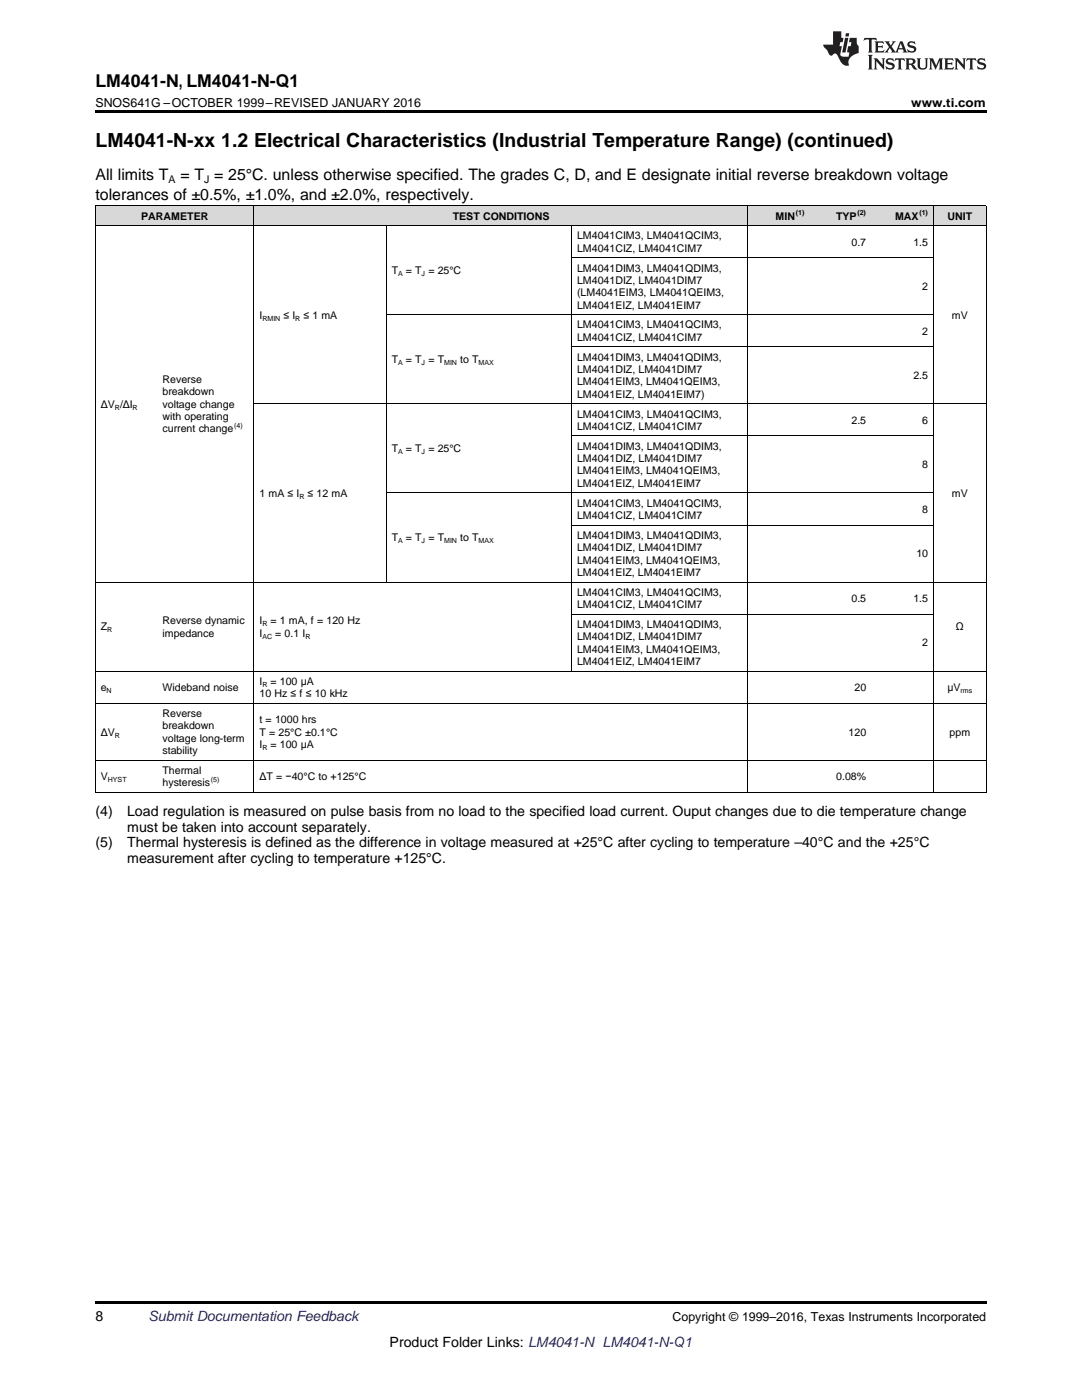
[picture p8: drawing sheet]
<svg xmlns="http://www.w3.org/2000/svg" width="216mm" height="279mm" viewBox="0 0 216 279" stroke-linecap="round" stroke-linejoin="round" font-family="sans-serif">
<defs><g id="words">
<text font-size="3.9" x="19" y="29.3">LM4041-N-xx 1.2 Electrical Characteristics (Industrial Temperature Range) (continued)</text>
<text font-size="3.5" x="19" y="17.3">LM4041-N, LM4041-N-Q1</text>
<g font-size="3.2">
<text x="19" y="36">All limits T</text>
<text x="36" y="36">= T = 25°C. unless otherwise specified. The grades C, D, and E designate initial reverse breakdown voltage</text>
<text x="19" y="39.9">tolerances of ±0.5%, ±1.0%, and ±2.0%, respectively.</text>
</g>
<g font-size="2.8">
<text x="19" y="162.8">(4)</text>
<text x="25.4" y="162.8">Load regulation is measured on pulse basis from no load to the specified load current. Ouput changes due to die temperature change</text>
<text x="25.4" y="165.9">must be taken into account separately.</text>
<text x="19" y="169.1">(5)</text>
<text x="25.4" y="169.1">Thermal hysteresis is defined as the difference in voltage measured at +25°C after cycling to temperature –40°C and the +25°C</text>
<text x="25.4" y="172.3">measurement after cycling to temperature +125°C.</text>
<text x="19" y="263.6">8</text>
<text x="77.8" y="268.9">Product Folder Links: LM4041-N LM4041-N-Q1</text>
</g>
<text font-size="2.8" fill="#0000c8" x="29.6" y="263.6">Submit Documentation Feedback</text>
<g font-size="2.5">
<text x="19" y="21.4">SNOS641G –OCTOBER 1999–REVISED JANUARY 2016</text>
<text x="181.8" y="21.4">www.ti.com</text>
<text x="134.2" y="263.6">Copyright © 1999–2016, Texas Instruments Incorporated</text>
</g>
<g font-size="2.1">
<text x="33.6" y="36.6">A</text>
<text x="40.7" y="36.6">J</text>
<text x="28.2" y="43.8">PARAMETER</text>
<text x="90.3" y="43.8">TEST CONDITIONS</text>
<text x="115.1" y="47.8">LM4041CIM3, LM4041QCIM3,</text>
<text x="154.8" y="43.8">MIN</text>
<text x="166.8" y="43.8">TYP</text>
<text x="178.6" y="43.8">MAX</text>
<text x="189.1" y="43.8">UNIT</text>
<text x="115.1" y="50.2">LM4041CIZ, LM4041CIM7</text>
<text x="169.9" y="49">0.7</text>
<text x="182.2" y="49">1.5</text>
<text x="78.2" y="54.7">T</text>
<text x="81" y="54.7">= T = 25°C</text>
<text x="115.1" y="54.2">LM4041DIM3, LM4041QDIM3,</text>
<text x="115.1" y="56.7">LM4041DIZ, LM4041DIM7</text>
<text x="115.1" y="59.1">(LM4041EIM3, LM4041QEIM3,</text>
<text x="184" y="57.9">2</text>
<text x="51.8" y="63.6">I</text>
<text x="56.6" y="63.6">≤ I</text>
<text x="60.5" y="63.6">≤ 1 mA</text>
<text x="115.1" y="61.6">LM4041EIZ, LM4041EIM7</text>
<text x="115.1" y="65.5">LM4041CIM3, LM4041QCIM3,</text>
<text x="189.9" y="63.6">mV</text>
<text x="115.1" y="68">LM4041CIZ, LM4041CIM7</text>
<text x="115.1" y="72">LM4041DIM3, LM4041QDIM3,</text>
<text x="184" y="66.8">2</text>
<text x="32.4" y="76.4">Reverse</text>
<text x="78.2" y="72.5">T</text>
<text x="81" y="72.5">= T = T</text>
<text x="91.8" y="72.5">to T</text>
<text x="115.1" y="74.4">LM4041DIZ, LM4041DIM7</text>
<text x="115.1" y="76.9">LM4041EIM3, LM4041QEIM3,</text>
<text x="182.2" y="75.7">2.5</text>
<text x="20.1" y="81.4">ΔV /ΔI</text>
<text x="32.4" y="78.9">breakdown</text>
<text x="32.4" y="81.4">voltage change</text>
<text x="32.4" y="83.8">with operating</text>
<text x="115.1" y="79.4">LM4041EIZ, LM4041EIM7)</text>
<text x="115.1" y="83.3">LM4041CIM3, LM4041QCIM3,</text>
<text x="32.4" y="86.3">current change</text>
<text x="115.1" y="85.8">LM4041CIZ, LM4041CIM7</text>
<text x="115.1" y="89.7">LM4041DIM3, LM4041QDIM3,</text>
<text x="169.9" y="84.6">2.5</text>
<text x="184" y="84.6">6</text>
<text x="78.2" y="90.2">T</text>
<text x="81" y="90.2">= T = 25°C</text>
<text x="115.1" y="92.2">LM4041DIZ, LM4041DIM7</text>
<text x="115.1" y="94.7">LM4041EIM3, LM4041QEIM3,</text>
<text x="184" y="93.5">8</text>
<text x="51.8" y="99.1">1 mA ≤ I</text>
<text x="61.4" y="99.1">≤ 12 mA</text>
<text x="115.1" y="97.2">LM4041EIZ, LM4041EIM7</text>
<text x="115.1" y="101.1">LM4041CIM3, LM4041QCIM3,</text>
<text x="189.9" y="99.1">mV</text>
<text x="115.1" y="103.6">LM4041CIZ, LM4041CIM7</text>
<text x="115.1" y="107.5">LM4041DIM3, LM4041QDIM3,</text>
<text x="184" y="102.3">8</text>
<text x="78.2" y="108">T</text>
<text x="81" y="108">= T = T</text>
<text x="91.8" y="108">to T</text>
<text x="115.1" y="110">LM4041DIZ, LM4041DIM7</text>
<text x="115.1" y="112.5">LM4041EIM3, LM4041QEIM3,</text>
<text x="182.8" y="111.2">10</text>
<text x="115.1" y="114.9">LM4041EIZ, LM4041EIM7</text>
<text x="115.1" y="118.9">LM4041CIM3, LM4041QCIM3,</text>
<text x="20.1" y="125.8">Z</text>
<text x="32.4" y="124.6">Reverse dynamic</text>
<text x="51.8" y="124.6">I</text>
<text x="54" y="124.6">= 1 mA, f = 120 Hz</text>
<text x="115.1" y="121.4">LM4041CIZ, LM4041CIM7</text>
<text x="115.1" y="125.3">LM4041DIM3, LM4041QDIM3,</text>
<text x="169.9" y="120.1">0.5</text>
<text x="182.2" y="120.1">1.5</text>
<text x="190.7" y="125.8">Ω</text>
<text x="32.4" y="127">impedance</text>
<text x="51.8" y="127">I</text>
<text x="54.9" y="127">= 0.1 I</text>
<text x="115.1" y="127.8">LM4041DIZ, LM4041DIM7</text>
<text x="115.1" y="130.2">LM4041EIM3, LM4041QEIM3,</text>
<text x="184" y="129">2</text>
<text x="20.1" y="137.9">e</text>
<text x="32.4" y="137.9">Wideband noise</text>
<text x="51.8" y="136.7">I</text>
<text x="54" y="136.7">= 100 μA</text>
<text x="115.1" y="132.7">LM4041EIZ, LM4041EIM7</text>
<text x="170.5" y="137.9">20</text>
<text x="189.1" y="137.9">μV</text>
<text x="32.4" y="143.1">Reverse</text>
<text x="51.8" y="139.1">10 Hz ≤ f ≤ 10 kHz</text>
<text x="20.1" y="146.8">ΔV</text>
<text x="32.4" y="145.6">breakdown</text>
<text x="32.4" y="148">voltage long-term</text>
<text x="51.8" y="144.3">t = 1000 hrs</text>
<text x="51.8" y="146.8">T = 25°C ±0.1°C</text>
<text x="51.8" y="149.3">I</text>
<text x="54" y="149.3">= 100 μA</text>
<text x="169.3" y="146.8">120</text>
<text x="189.5" y="146.8">ppm</text>
<text x="20.1" y="155.7">V</text>
<text x="32.4" y="150.5">stability</text>
<text x="32.4" y="154.4">Thermal</text>
<text x="51.8" y="155.7">ΔT = −40°C to +125°C</text>
<text x="166.9" y="155.7">0.08%</text>
<text x="32.4" y="156.9">hysteresis</text>
</g>
<g font-size="1.4">
<text x="158.8" y="43">(1)</text>
<text x="171.1" y="43">(2)</text>
<text x="183.4" y="43">(1)</text>
<text x="79.4" y="55.1">A</text>
<text x="84.1" y="55.1">J</text>
<text x="52.4" y="64">RMIN</text>
<text x="58.9" y="64">R</text>
<text x="79.4" y="72.9">A</text>
<text x="84.1" y="72.9">J</text>
<text x="88.6" y="72.9">MIN</text>
<text x="95.5" y="72.9">MAX</text>
<text x="22.9" y="81.8">R</text>
<text x="26.5" y="81.8">R</text>
<text x="46.7" y="85.4">(4)</text>
<text x="79.4" y="90.7">A</text>
<text x="84.1" y="90.7">J</text>
<text x="59.8" y="99.6">R</text>
<text x="79.4" y="108.4">A</text>
<text x="84.1" y="108.4">J</text>
<text x="88.6" y="108.4">MIN</text>
<text x="95.5" y="108.4">MAX</text>
<text x="52.4" y="125">R</text>
<text x="21.4" y="126.2">R</text>
<text x="52.4" y="127.5">AC</text>
<text x="61" y="127.5">R</text>
<text x="52.4" y="137.1">R</text>
<text x="21.3" y="138.3">N</text>
<text x="191.7" y="138.3">rms</text>
<text x="22.9" y="147.2">R</text>
<text x="52.4" y="149.7">R</text>
<text x="21.5" y="156.1">HYST</text>
<text x="42.1" y="156.1">(5)</text>
</g>
</g></defs>
<g fill="#d8d8d8">
<path d="M19 41.1h12.4v4h-12.4z"/>
<path d="M31.4 41.1h19.3v4h-19.3z"/>
<path d="M50.7 41.1h26.4v4h-26.4z"/>
<path d="M77.1 41.1h37v4h-37z"/>
<path d="M114.1 41.1h35.2v4h-35.2z"/>
<path d="M149.3 41.1h12.3v4h-12.3z"/>
<path d="M161.6 41.1h12.4v4h-12.4z"/>
<path d="M174 41.1h12.3v4h-12.3z"/>
<path d="M186.3 41.1h10.5v4h-10.5z"/>
</g>
<path d="M19 22h177.8v.5h-177.8zM19 158.2h.2zM50.6 158.2h.1zM77 158.2h.1zM114 158.2h.1zM149.2 158.2h.1zM161.5 158.2h.1zM173.8 158.2h.2zM186.2 158.2h.1zM196.7 158.2h.1zM19 259.7h177.8v.5h-177.8z" fill="#000"/>
<g fill="none" stroke="#000" stroke-width=".2">
<path d="M19 45h177.8M19 41.1h177.8M19.1 41.1v117.1M50.7 41.1v117.1M77.1 45v71.2M114 45v89M114.1 51.5h72.2M149.2 41.1v117.1M186.2 41.1v117.1M196.8 41.1v117.1M77.1 62.8h109.2M114.1 69.2h72.2"/>
<path d="M50.7 80.6h146.1M77.1 98.4h109.2M114.1 87h72.2M19 116.2h177.8M114.1 104.8h72.2M19 133.9h177.8M114.1 122.6h72.2M19 158.1h177.8M19 151.7h177.8M19 140.4h177.8"/>
</g>
<g fill="#231f20">
<path d="M172.5 7.6l-.1 .5 .4-.2h.6v.1v2.1l-.2 .4h.9l-.2-.4v-2.1l.1-.1h.5l.5 .2-.2-.5zM174.5 8.3l.2 .3v1.5l-.2 .4h1.8l.2-.6a1.04 1.04 0 0 1-1.3 .2v-.7h.6l.3 .2v-.6l-.3 .2h-.6v-.6l.8-.1 .4 .3-.2-.5zM176.5 8.3l.9 1.1-.9 1.1h.8l-.2-.2 .4-.7 .5 .7-.2 .2h1.5l-.2-.2 .2-.4h.9l.1 .4-.2 .2h1l-.3-.3-.7-1.9h-.5l-.9 2-.8-1 .9-1h-.8l.1 .3-.4 .5-.3-.6 .1-.2zM179.7 8.6l.4 1h-.7zM181.3 8.4a.63 .63 0 0 0-.2 .7 .63 .63 0 0 0 .6 .4l.6 .2 .1 .2a.75 .75 0 0 1-.7 .4 .75 .75 0 0 1-.6-.5l.1 .7 .1-.1a1.11 1.11 0 0 0 1.5-.6 1.13 1.13 0 0 0-1.2-.8l-.1-.4a1.04 1.04 0 0 1 1.2 .2l-.2-.5-.2 .1-.4-.2zM173.2 10.9l.2 .4v2.2l-.2 .4h1l-.3-.4v-2.2l.3-.4zM174.3 11.6l.3 .4v1.5l-.3 .4h.8l-.2-.4v-1.3l1.5 1.7v-1.9l.2-.4h-.7l.2 .4v.9l-1.1-1.3zM177 11.8a.62 .62 0 0 0-.2 .7 .62 .62 0 0 0 .6 .4l.6 .1 .1 .3a.76 .76 0 0 1-.7 .3 .76 .76 0 0 1-.7-.4l.2 .7 .1-.1a1.11 1.11 0 0 0 1.5-.6 1.13 1.13 0 0 0-1.2-.8l-.1-.4a1.04 1.04 0 0 1 1.2 .2l-.2-.6-.2 .1-.5-.1zM178.7 11.6l-.2 .6a.61 .61 0 0 1 .8-.3v1.6l-.2 .4h.9l-.2-.4v-1.6a.63 .63 0 0 1 .7 .3l-.1-.6zM180.6 11.6l.3 .4v1.5l-.3 .4h1l-.2-.2-.1-.8 .6 .2a.76 .76 0 0 0 1.2 .7l-1-1a.58 .58 0 0 0 .6-.5 .58 .58 0 0 0-.5-.6zM181.4 11.9h.1a.45 .45 0 0 1 .5 .1 .45 .45 0 0 1 .1 .5l-.8 .2zM182.9 11.6l.2 .2a2.17 2.17 0 0 0 .3 1.9 .99 .99 0 0 0 1.6-.6v-1.1l.2-.4h-.7l.2 .2a1.92 1.92 0 0 1-.2 1.8 .6 .6 0 0 1-.9-.5v-1.1l.2-.4zM185.4 11.6l.2 .4v1.5l-.2 .4h.7l-.2-.4v-1.4l.8 1.8 .8-1.8v1.4l-.2 .4h.9l-.2-.4v-1.5l.2-.4h-.8l-.6 1.5-.6-1.5zM188.4 11.6l.2 .4v1.5l-.2 .4h1.8l.1-.6a1.04 1.04 0 0 1-1.2 .1v-.6h.5l.4 .2v-.6l-.4 .2h-.5v-.7h.8l.3 .3-.1-.6zM190.5 11.6l.2 .4v1.5l-.2 .4h.7l-.2-.4v-1.3l1.5 1.7v-1.9l.2-.4h-.7l.2 .4v.9l-1.1-1.3zM192.9 11.6l-.1 .6a.61 .61 0 0 1 .7-.3l.1 1.6-.3 .4h1l-.3-.4 .1-1.6a.63 .63 0 0 1 .7 .3l-.1-.6zM195.2 11.8a.62 .62 0 0 0-.2 .7 .62 .62 0 0 0 .6 .4l.6 .1 .1 .3a.76 .76 0 0 1-.7 .3 .76 .76 0 0 1-.6-.4l.1 .7 .1-.1a1.11 1.11 0 0 0 1.6-.6 1.13 1.13 0 0 0-1.3-.8l-.1-.4a1.04 1.04 0 0 1 1.2 .2l-.1-.6-.2 .1-.5-.1z"/>
<path d="M166.2 6.3v2.6h-1.9v.4l.8 .9a.91 .91 0 0 0 1 .8 .56 .56 0 0 1 .5-.3 .56 .56 0 0 1 .5 .3l.4 .8a1.53 1.53 0 0 0 1.9 1.2 1.54 1.54 0 0 1 1-2.1l.9-.3v-1.4a1.52 1.52 0 0 1-.4-1.6h-1.3l-.2 .8h.5l-.2 .8h-.5l-.1 1v.2l.4 .1-.2 .8a1.93 1.93 0 0 1-1.6-.3l.3-1.8h-.5l.2-.8h.4l.2-.8h-.4v-1.3zM168.6 7.6l-.6 2.9h.7l.6-2.9zM168.8 6.6l-.1 .7h.6l.2-.7z"/>
</g>
<use href="#words"/>
</svg>
